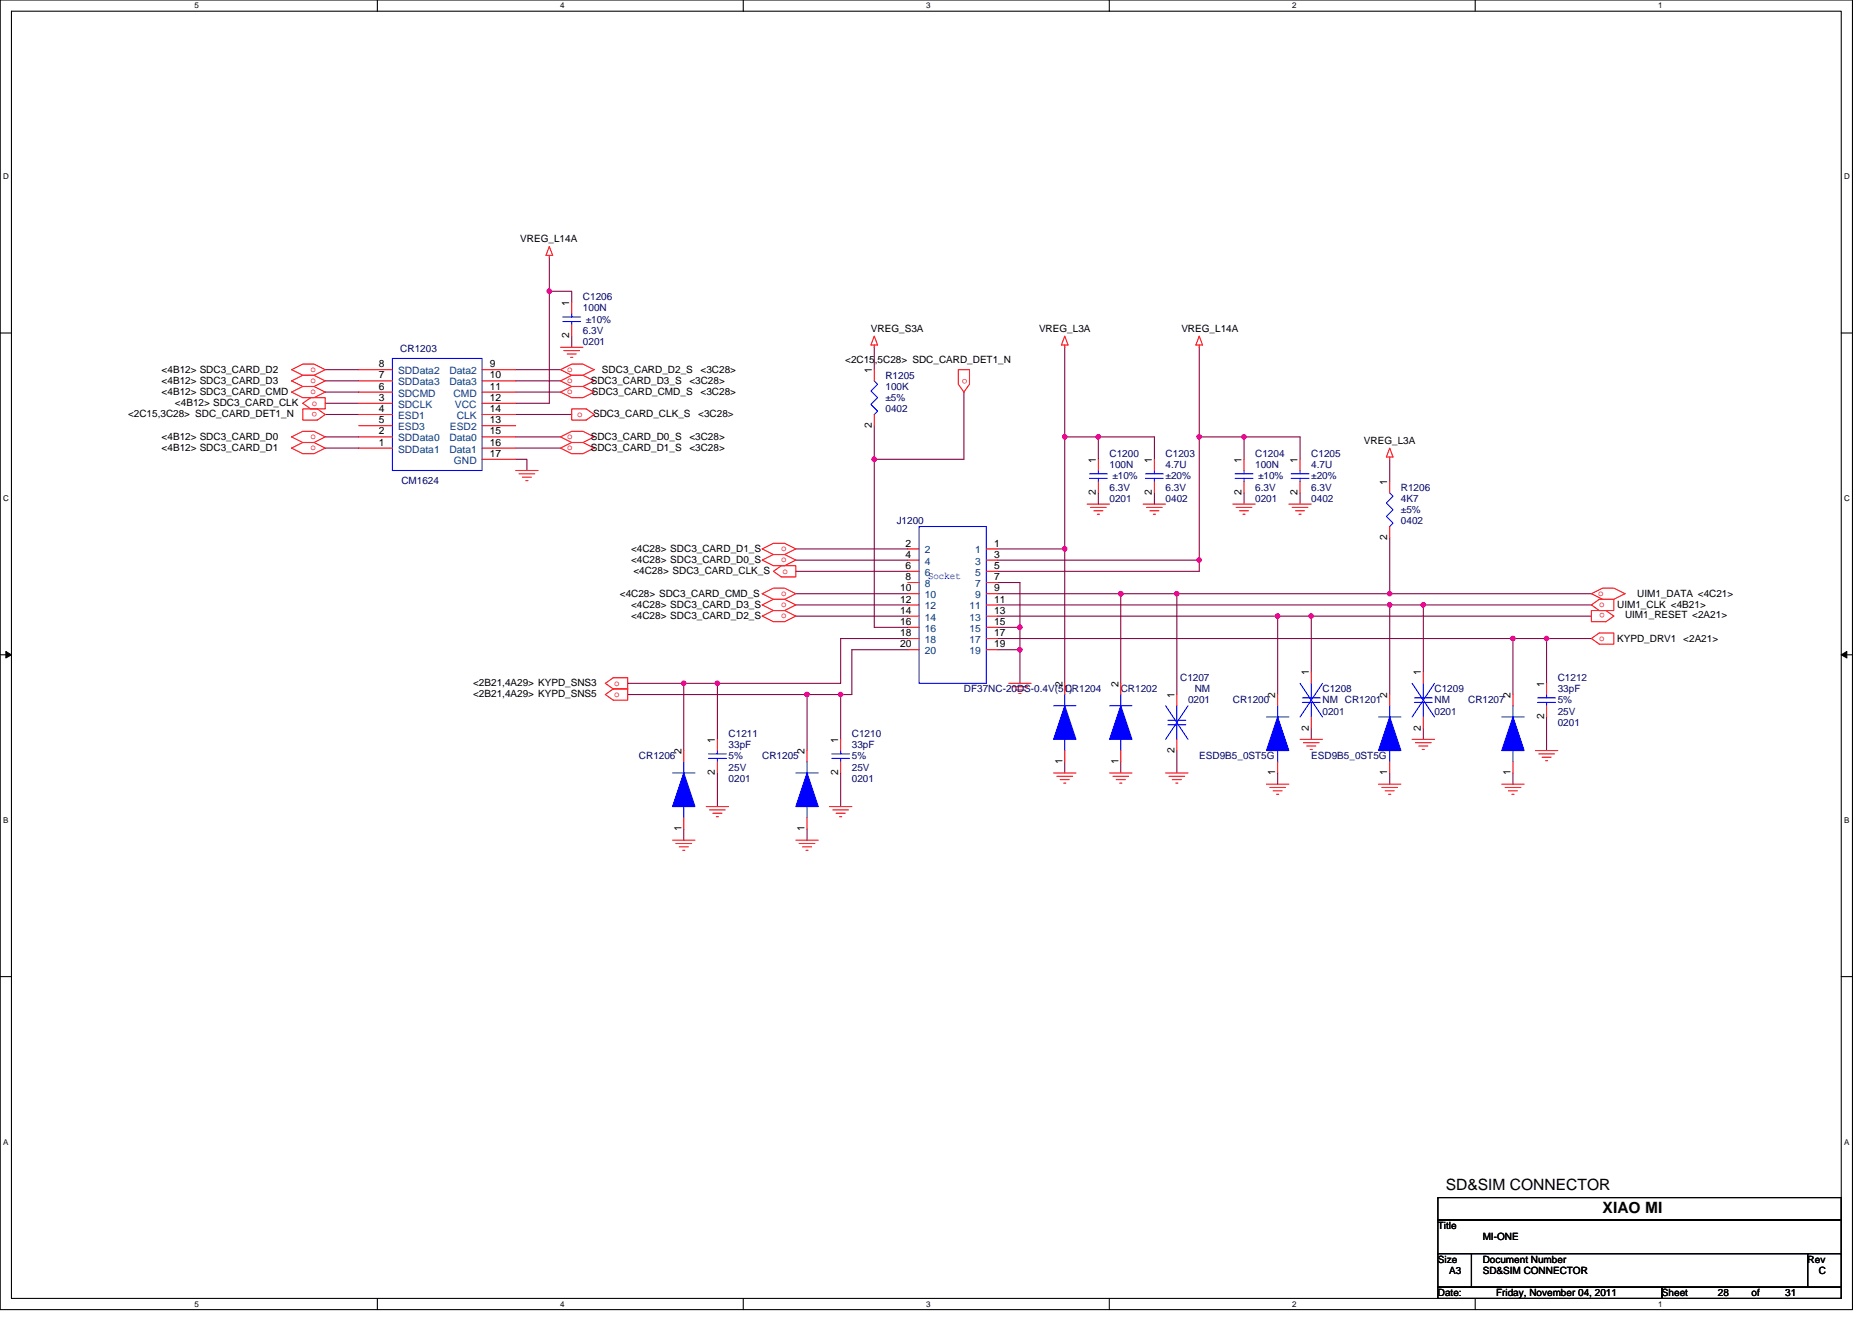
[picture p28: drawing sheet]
<svg xmlns="http://www.w3.org/2000/svg" width="297mm" height="210mm" viewBox="0 0 297 210" stroke-linecap="round" stroke-linejoin="round" font-family="sans-serif">
<defs><g id="words">
<g font-size="2.5">
<text x="229.4" y="188.9">SD&amp;SIM CONNECTOR</text>
<text x="254.3" y="192.5">XIAO MI</text>
</g>
<g font-size="1.6">
<text x="82.5" y="38.4">VREG_L14A</text>
<text x="90.3" y="53.7" transform="rotate(-90 90.3 53.7)">2</text>
<text x="90.3" y="48.5" transform="rotate(-90 90.3 48.5)">1</text>
<text x="138.2" y="52.6">VREG_S3A</text>
<text x="164.9" y="52.6">VREG_L3A</text>
<text x="187.4" y="52.6">VREG_L14A</text>
<text x="25.7" y="59.2">&lt;4B12&gt; SDC3_CARD_D2</text>
<text x="60.1" y="58.3">8</text>
<text x="77.7" y="58.3">9</text>
<text x="95.5" y="59.2">SDC3_CARD_D2_S</text>
<text x="111.2" y="59.2">&lt;3C28&gt;</text>
<text x="134.1" y="57.6">&lt;2C15,5C28&gt; SDC_CARD_DET1_N</text>
<text x="138.3" y="59.2" transform="rotate(-90 138.3 59.2)">1</text>
<text x="25.7" y="61">&lt;4B12&gt; SDC3_CARD_D3</text>
<text x="25.7" y="62.8">&lt;4B12&gt; SDC3_CARD_CMD</text>
<text x="27.8" y="64.4">&lt;4B12&gt; SDC3_CARD_CLK</text>
<text x="60.1" y="63.6">3</text>
<text x="60.1" y="65.4">4</text>
<text x="60.1" y="61.8">6</text>
<text x="60.1" y="60.1">7</text>
<text x="77.7" y="65.4">14</text>
<text x="77.7" y="60.1">10</text>
<text x="77.7" y="63.6">12</text>
<text x="77.7" y="61.8">11</text>
<text x="93.7" y="61">SDC3_CARD_D3_S</text>
<text x="93.9" y="62.8">SDC3_CARD_CMD_S</text>
<text x="109.4" y="61">&lt;3C28&gt;</text>
<text x="111.2" y="62.8">&lt;3C28&gt;</text>
<text x="20.3" y="66.1">&lt;2C15,3C28&gt; SDC_CARD_DET1_N</text>
<text x="25.7" y="69.9">&lt;4B12&gt; SDC3_CARD_D0</text>
<text x="25.7" y="71.6">&lt;4B12&gt; SDC3_CARD_D1</text>
<text x="60.1" y="70.7">1</text>
<text x="60.1" y="69">2</text>
<text x="60.1" y="67.2">5</text>
<text x="77.7" y="67.2">13</text>
<text x="77.7" y="69">15</text>
<text x="77.7" y="70.7">16</text>
<text x="93.7" y="69.9">SDC3_CARD_D0_S</text>
<text x="93.7" y="71.6">SDC3_CARD_D1_S</text>
<text x="94.1" y="66.1">SDC3_CARD_CLK_S</text>
<text x="109.4" y="69.9">&lt;3C28&gt;</text>
<text x="109.4" y="71.6">&lt;3C28&gt;</text>
<text x="110.8" y="66.1">&lt;3C28&gt;</text>
<text x="138.3" y="67.9" transform="rotate(-90 138.3 67.9)">2</text>
<text x="216.4" y="70.4">VREG_L3A</text>
<text x="77.7" y="72.5">17</text>
<text x="173.9" y="73.4" transform="rotate(-90 173.9 73.4)">1</text>
<text x="182.8" y="73.4" transform="rotate(-90 182.8 73.4)">1</text>
<text x="197" y="73.4" transform="rotate(-90 197 73.4)">1</text>
<text x="205.9" y="73.4" transform="rotate(-90 205.9 73.4)">1</text>
<text x="220.1" y="77" transform="rotate(-90 220.1 77)">1</text>
<text x="173.9" y="78.6" transform="rotate(-90 173.9 78.6)">2</text>
<text x="182.8" y="78.6" transform="rotate(-90 182.8 78.6)">2</text>
<text x="197" y="78.6" transform="rotate(-90 197 78.6)">2</text>
<text x="205.9" y="78.6" transform="rotate(-90 205.9 78.6)">2</text>
<text x="100.1" y="89.4">&lt;4C28&gt; SDC3_CARD_D0_S</text>
<text x="100.1" y="87.7">&lt;4C28&gt; SDC3_CARD_D1_S</text>
<text x="143.7" y="86.7">2</text>
<text x="143.7" y="88.5">4</text>
<text x="157.8" y="86.7">1</text>
<text x="157.8" y="88.5">3</text>
<text x="220.1" y="85.7" transform="rotate(-90 220.1 85.7)">2</text>
<text x="98.4" y="94.8">&lt;4C28&gt; SDC3_CARD_CMD_S</text>
<text x="100.5" y="91">&lt;4C28&gt; SDC3_CARD_CLK_S</text>
<text x="142.8" y="93.9">10</text>
<text x="142.8" y="95.6">12</text>
<text x="143.7" y="90.3">6</text>
<text x="143.7" y="92.1">8</text>
<text x="157.8" y="90.3">5</text>
<text x="157.8" y="92.1">7</text>
<text x="157.8" y="93.9">9</text>
<text x="157.8" y="95.6">11</text>
<text x="259.8" y="94.8">UIM1_DATA &lt;4C21&gt;</text>
<text x="100.1" y="98.3">&lt;4C28&gt; SDC3_CARD_D2_S</text>
<text x="100.1" y="96.5">&lt;4C28&gt; SDC3_CARD_D3_S</text>
<text x="142.8" y="97.4">14</text>
<text x="142.8" y="99.2">16</text>
<text x="142.8" y="101">18</text>
<text x="157.8" y="97.4">13</text>
<text x="157.8" y="99.2">15</text>
<text x="157.8" y="101">17</text>
<text x="256.6" y="96.5">UIM1_CLK &lt;4B21&gt;</text>
<text x="256.6" y="101.9">KYPD_DRV1 &lt;2A21&gt;</text>
<text x="257.8" y="98.1">UIM1_RESET &lt;2A21&gt;</text>
<text x="142.8" y="102.7">20</text>
<text x="157.8" y="102.7">19</text>
<text x="207.7" y="107.2" transform="rotate(-90 207.7 107.2)">1</text>
<text x="225.5" y="107.2" transform="rotate(-90 225.5 107.2)">1</text>
<text x="75.1" y="108.8">&lt;2B21,4A29&gt; KYPD_SNS3</text>
<text x="75.1" y="110.6">&lt;2B21,4A29&gt; KYPD_SNS5</text>
<text x="168.6" y="109" transform="rotate(-90 168.6 109)">2</text>
<text x="177.5" y="109" transform="rotate(-90 177.5 109)">2</text>
<text x="186.3" y="110.8" transform="rotate(-90 186.3 110.8)">1</text>
<text x="202.3" y="110.8" transform="rotate(-90 202.3 110.8)">2</text>
<text x="220.1" y="110.8" transform="rotate(-90 220.1 110.8)">2</text>
<text x="239.7" y="110.8" transform="rotate(-90 239.7 110.8)">2</text>
<text x="245" y="109" transform="rotate(-90 245 109)">1</text>
<text x="108.1" y="119.7" transform="rotate(-90 108.1 119.7)">2</text>
<text x="113.4" y="117.9" transform="rotate(-90 113.4 117.9)">1</text>
<text x="127.7" y="119.7" transform="rotate(-90 127.7 119.7)">2</text>
<text x="133" y="117.9" transform="rotate(-90 133 117.9)">1</text>
<text x="186.3" y="119.5" transform="rotate(-90 186.3 119.5)">2</text>
<text x="207.7" y="116" transform="rotate(-90 207.7 116)">2</text>
<text x="225.5" y="116" transform="rotate(-90 225.5 116)">2</text>
<text x="245" y="114.2" transform="rotate(-90 245 114.2)">2</text>
<text x="113.4" y="123.1" transform="rotate(-90 113.4 123.1)">2</text>
<text x="133" y="123.1" transform="rotate(-90 133 123.1)">2</text>
<text x="168.6" y="121.3" transform="rotate(-90 168.6 121.3)">1</text>
<text x="177.5" y="121.3" transform="rotate(-90 177.5 121.3)">1</text>
<text x="202.3" y="123.1" transform="rotate(-90 202.3 123.1)">1</text>
<text x="220.1" y="123.1" transform="rotate(-90 220.1 123.1)">1</text>
<text x="239.7" y="123.1" transform="rotate(-90 239.7 123.1)">1</text>
<text x="108.1" y="132" transform="rotate(-90 108.1 132)">1</text>
<text x="127.7" y="132" transform="rotate(-90 127.7 132)">1</text>
<text x="228.2" y="195.1">Title</text>
<text x="235.3" y="196.8">MI-ONE</text>
<text x="228.2" y="200.4">Size</text>
<text x="229.9" y="202.2">A3</text>
<text x="235.3" y="200.4">Document Number</text>
<text x="235.3" y="202.2">SD&amp;SIM CONNECTOR</text>
<text x="286.8" y="200.4">Rev</text>
<text x="288.6" y="202.2">C</text>
<text x="228.2" y="205.7">Date:</text>
<text x="237.4" y="205.7">Friday, November 04, 2011</text>
<text x="263.7" y="205.7">Sheet</text>
<text x="272.6" y="205.7">28</text>
<text x="277.9" y="205.7">of</text>
<text x="283.3" y="205.7">31</text>
</g>
<g font-size="1.6" fill="#000080">
<text x="92.5" y="47.6">C1206</text>
<text x="92.5" y="49.4">100N</text>
<text x="92.5" y="53">6.3V</text>
<text x="92.9" y="51.2">±10%</text>
<text x="63.5" y="55.8">CR1203</text>
<text x="92.5" y="54.8">0201</text>
<text x="140.5" y="60.1">R1205</text>
<text x="140.5" y="61.9">100K</text>
<text x="140.5" y="63.6">±5%</text>
<text x="140.5" y="65.4">0402</text>
<text x="63.7" y="76.8">CM1624</text>
<text x="176.1" y="72.5">C1200</text>
<text x="176.1" y="74.3">100N</text>
<text x="176.1" y="77.9">6.3V</text>
<text x="176.5" y="76.1">±10%</text>
<text x="185" y="72.5">C1203</text>
<text x="185" y="74.3">4.7U</text>
<text x="185" y="77.9">6.3V</text>
<text x="185" y="76.1">±20%</text>
<text x="199.2" y="72.5">C1204</text>
<text x="199.2" y="74.3">100N</text>
<text x="199.2" y="77.9">6.3V</text>
<text x="199.6" y="76.1">±10%</text>
<text x="208.1" y="72.5">C1205</text>
<text x="208.1" y="74.3">4.7U</text>
<text x="208.1" y="77.9">6.3V</text>
<text x="208.1" y="76.1">±20%</text>
<text x="222.3" y="77.9">R1206</text>
<text x="142.3" y="83.2">J1200</text>
<text x="176.1" y="79.7">0201</text>
<text x="185" y="79.7">0402</text>
<text x="199.2" y="79.7">0201</text>
<text x="208.1" y="79.7">0402</text>
<text x="222.3" y="79.7">4K7</text>
<text x="222.3" y="81.4">±5%</text>
<text x="222.3" y="83.2">0402</text>
<text x="152.9" y="109.9">DF37NC-20DS-0.4V(51)</text>
<text x="168.9" y="109.9">CR1204</text>
<text x="177.8" y="109.9">CR1202</text>
<text x="187.3" y="108.1">C1207</text>
<text x="188.5" y="111.7">0201</text>
<text x="189.6" y="109.9">NM</text>
<text x="195.6" y="111.7">CR1200</text>
<text x="209.8" y="109.9">C1208</text>
<text x="209.8" y="111.7">NM CR1201</text>
<text x="209.8" y="113.4">0201</text>
<text x="227.6" y="109.9">C1209</text>
<text x="227.6" y="111.7">NM</text>
<text x="227.6" y="113.4">0201</text>
<text x="233" y="111.7">CR1207</text>
<text x="247.2" y="108.1">C1212</text>
<text x="247.2" y="109.9">33pF</text>
<text x="247.2" y="113.4">25V</text>
<text x="247.2" y="111.7">5%</text>
<text x="115.6" y="117">C1211</text>
<text x="115.6" y="118.8">33pF</text>
<text x="135.2" y="117">C1210</text>
<text x="135.2" y="118.8">33pF</text>
<text x="247.2" y="115.2">0201</text>
<text x="101.4" y="120.5">CR1206</text>
<text x="115.6" y="124.1">0201</text>
<text x="115.6" y="122.3">25V</text>
<text x="115.6" y="120.5">5%</text>
<text x="120.9" y="120.5">CR1205</text>
<text x="135.2" y="124.1">0201</text>
<text x="135.2" y="122.3">25V</text>
<text x="135.2" y="120.5">5%</text>
<text x="190.3" y="120.5">ESD9B5_0ST5G</text>
<text x="208.1" y="120.5">ESD9B5_0ST5G</text>
</g>
<g font-size="1.6" fill="#f00">
<text x="49.3" y="59">o</text>
<text x="90" y="59">o</text>
<text x="49.3" y="60.8">o</text>
<text x="49.3" y="62.6">o</text>
<text x="49.5" y="64.4">o</text>
<text x="50.4" y="65.4" transform="rotate(180 50.4 65.4)">o</text>
<text x="90" y="60.8">o</text>
<text x="90" y="62.6">o</text>
<text x="153.4" y="61" transform="rotate(-90 153.4 61)">o</text>
<text x="49.3" y="69.7">o</text>
<text x="49.3" y="71.5">o</text>
<text x="90" y="69.7">o</text>
<text x="90" y="71.5">o</text>
<text x="91.6" y="66.1">o</text>
<text x="124" y="89.3">o</text>
<text x="124" y="87.5">o</text>
<text x="124" y="94.6">o</text>
<text x="124.1" y="91">o</text>
<text x="253.6" y="94.6">o</text>
<text x="124" y="98.1">o</text>
<text x="124" y="96.4">o</text>
<text x="253.8" y="96.4">o</text>
<text x="253.8" y="101.7">o</text>
<text x="254.7" y="97.4" transform="rotate(180 254.7 97.4)">o</text>
<text x="97.5" y="108.8">o</text>
<text x="97.5" y="110.6">o</text>
</g>
<g font-size="1.6" fill="#004080">
<text x="63.2" y="59.4">SDData2</text>
<text x="71.3" y="59.4">Data2</text>
<text x="63.2" y="64.7">SDCLK</text>
<text x="63.2" y="62.9">SDCMD</text>
<text x="63.2" y="61.2">SDData3</text>
<text x="71.3" y="61.2">Data3</text>
<text x="71.9" y="62.9">CMD</text>
<text x="72.2" y="64.7">VCC</text>
<text x="63.2" y="71.8">SDData1</text>
<text x="63.2" y="70.1">SDData0</text>
<text x="63.2" y="66.5">ESD1</text>
<text x="63.2" y="68.3">ESD3</text>
<text x="71.3" y="70.1">Data0</text>
<text x="71.3" y="71.8">Data1</text>
<text x="71.4" y="68.3">ESD2</text>
<text x="72.5" y="66.5">CLK</text>
<text x="72" y="73.6">GND</text>
<text x="146.7" y="87.8">2</text>
<text x="146.7" y="89.6">4</text>
<text x="154.7" y="87.8">1</text>
<text x="154.7" y="89.6">3</text>
<text x="146.7" y="91.4">6</text>
<text x="146.7" y="93.2">8</text>
<text x="146.7" y="95">10</text>
<text x="154.7" y="91.4">5</text>
<text x="154.7" y="93.2">7</text>
<text x="154.7" y="95">9</text>
<text x="146.7" y="96.7">12</text>
<text x="146.7" y="98.5">14</text>
<text x="146.7" y="100.3">16</text>
<text x="153.8" y="96.7">11</text>
<text x="153.8" y="98.5">13</text>
<text x="153.8" y="100.3">15</text>
<text x="146.7" y="102.1">18</text>
<text x="146.7" y="103.8">20</text>
<text x="153.8" y="102.1">17</text>
<text x="153.8" y="103.8">19</text>
</g>
<text font-size="1.6" fill="#00f" x="147.3" y="91.9">Socket</text>
<g font-size="1.3">
<text x="30.8" y="1.3">5</text>
<text x="88.9" y="1.3">4</text>
<text x="147" y="1.3">3</text>
<text x="205" y="1.3">2</text>
<text x="263.1" y="1.3">1</text>
<text x=".5" y="28.4">D</text>
<text x="292.6" y="28.4">D</text>
<text x=".5" y="79.5">C</text>
<text x="292.6" y="79.5">C</text>
<text x=".5" y="130.6">B</text>
<text x="292.6" y="130.6">B</text>
<text x=".5" y="181.7">A</text>
<text x="292.6" y="181.7">A</text>
<text x="30.8" y="207.4">5</text>
<text x="88.9" y="207.4">4</text>
<text x="147" y="207.4">3</text>
<text x="205" y="207.4">2</text>
<text x="263.1" y="207.4">1</text>
</g>
</g></defs>
<path d="M0 0h293.9v207.9h-293.9zM1.8 1.8h290.4v204.3h-290.4z" fill="none" stroke="#000" stroke-width=".17"/>
<g fill="#fff">
<path d="M30.8 .2h.7v1.4h-.7z"/>
<path d="M30.8 206.3h.7v1.4h-.7z"/>
</g>
<path d="M59.9 0v1.8M59.9 206.1v1.8" fill="none" stroke="#000" stroke-width=".17"/>
<g fill="#fff">
<path d="M88.9 .2h.7v1.4h-.7z"/>
<path d="M88.9 206.3h.7v1.4h-.7z"/>
</g>
<path d="M117.9 0v1.8M117.9 206.1v1.8" fill="none" stroke="#000" stroke-width=".17"/>
<g fill="#fff">
<path d="M147 .2h.7v1.4h-.7z"/>
<path d="M147 206.3h.7v1.4h-.7z"/>
</g>
<path d="M176 0v1.8M176 206.1v1.8" fill="none" stroke="#000" stroke-width=".17"/>
<g fill="#fff">
<path d="M205 .2h.7v1.4h-.7z"/>
<path d="M205 206.3h.7v1.4h-.7z"/>
</g>
<path d="M234.1 0v1.8M234.1 206.1v1.8" fill="none" stroke="#000" stroke-width=".17"/>
<g fill="#fff">
<path d="M263.1 .2h.7v1.4h-.7z"/>
<path d="M263.1 206.3h.7v1.4h-.7z"/>
<path d="M.5 27.3h.9v1.4h-.9z"/>
<path d="M292.6 27.3h.9v1.4h-.9z"/>
<path d="M.5 78.4h.9v1.4h-.9z"/>
<path d="M292.6 78.4h.9v1.4h-.9z"/>
</g>
<path d="M0 52.9h1.8M292.2 52.9h1.7" fill="none" stroke="#000" stroke-width=".17"/>
<g fill="#fff">
<path d="M.5 129.5h.8v1.4h-.8z"/>
<path d="M292.6 129.5h.9v1.4h-.9z"/>
</g>
<path d="M0 103.9h1.8M292.2 103.9h1.7" fill="none" stroke="#000" stroke-width=".17"/>
<path d="M.9 103.4l.9 .5-.9 .5zM292.2 103.9l.8-.5v1z" fill="#000" stroke="#000" stroke-width=".16"/>
<g fill="#fff">
<path d="M.5 180.5h.8v1.4h-.8z"/>
<path d="M292.6 180.5h.9v1.4h-.9z"/>
</g>
<path d="M0 155h1.8M292.2 155h1.7M228.2 190.1h64v3.5h-64zM228.2 193.6h64v5.4h-64zM228.2 199h5.3v5.3h-5.3zM233.5 199h53.3v5.3h-53.3zM286.8 199h5.4v5.3h-5.4zM228.2 204.3h35.5v1.8h-35.5zM263.7 204.3h28.5v1.8h-28.5z" fill="none" stroke="#000" stroke-width=".17"/>
<g fill="none" stroke="#800040" stroke-width=".17">
<path d="M51.6 58.7h5.3M81.8 58.7h7.1M87.2 40.9v5.3h3.5v1.8M87.2 46.2v17.8h-5.4M90.7 53.3v1.8M138.7 55.1v3.6M168.9 55.1v14.2h5.4M190.3 55.1v14.2M51.6 60.5h5.3M51.6 62.2h5.3M51.6 64h5.3M51.6 69.3h5.3"/>
<path d="M51.6 71.1h5.3M51.6 65.8h5.3M81.8 60.5h7.1M81.8 62.2h7.1M81.8 69.3h7.1M81.8 72.9h1.8v1.8M81.8 65.8h8.9M81.8 71.1h7.1M138.7 72.9v26.7h5.4M138.7 67.6v5.3M152.9 62.2v10.7h-14.2M168.9 69.3v17.8"/>
<path d="M174.3 69.3v3.6M174.3 78.2v1.8M174.3 69.3h8.9v3.6M183.2 78.2v1.8M190.3 69.3v19.6M190.3 69.3h7.1v3.6M197.4 69.3h8.9v3.6M197.4 78.2v1.8M206.3 78.2v1.8M220.5 72.9v3.6M126.3 96h17.8M126.3 97.8h17.8"/>
<path d="M126.3 94.2h17.8M126.3 90.7h17.8M126.3 87.1h17.8M126.3 88.9h17.8M158.3 88.9h32M158.3 94.2h19.5M158.3 92.5h3.5v7.1M158.3 99.6h3.5M158.3 87.1h10.6M158.3 97.8h44.4v12.4M158.3 96h62.2v14.2M161.8 99.6v3.5"/>
<path d="M168.9 87.1v21.4M177.8 94.2h8.9M177.8 94.2v14.3M186.7 94.2v16M186.7 94.2h33.8M190.3 88.9v1.8h-32M202.7 97.8h5.4v8.9M208.1 97.8h44.4M220.5 96h5.3v10.7M220.5 94.2h32M220.5 85.3v8.9M225.8 96h26.7"/>
<path d="M99.6 108.5h8.9M99.6 110.2h28.5M108.5 108.5h5.3M108.5 108.5v10.6M113.8 108.5v8.8M128.1 110.2h5.3M128.1 110.2v8.9M133.4 110.2v7.1M144.1 101.3h-10.7v7.2h-19.6M144.1 103.1h-8.9v7.1h-1.8M158.3 103.1h3.5M158.3 101.3h81.8"/>
<path d="M161.8 103.1v5.4M186.7 119.1v3.6M208.1 115.6v1.7M225.8 115.6v1.7M240.1 101.3h5.3M240.1 101.3v8.9M245.4 113.8v5.3M245.4 101.3h7.1M245.4 101.3v7.2M108.5 131.6v1.7M113.8 122.7v5.3M128.1 131.6v1.7"/>
<path d="M133.4 122.7v5.3M168.9 120.9v1.8M177.8 120.9v1.8M202.7 122.7v1.8M220.5 122.7v1.8M240.1 122.7v1.8"/>
</g>
<g fill="#f0f" stroke="#f0f" stroke-width=".17">
<circle cx="225.8" cy="96" r=".35"/>
<circle cx="208.1" cy="97.8" r=".35"/>
<circle cx="220.5" cy="94.2" r=".35"/>
<circle cx="177.8" cy="94.2" r=".35"/>
<circle cx="87.1" cy="46.2" r=".35"/>
<circle cx="190.3" cy="88.9" r=".35"/>
<circle cx="190.3" cy="69.3" r=".35"/>
<circle cx="138.7" cy="72.9" r=".35"/>
<circle cx="202.7" cy="97.8" r=".35"/>
<circle cx="220.5" cy="96" r=".35"/>
<circle cx="168.9" cy="87.1" r=".35"/>
<circle cx="168.9" cy="69.3" r=".35"/>
<circle cx="161.8" cy="103.1" r=".35"/>
<circle cx="186.7" cy="94.2" r=".35"/>
<circle cx="174.3" cy="69.3" r=".35"/>
<circle cx="197.4" cy="69.3" r=".35"/>
<circle cx="133.4" cy="110.2" r=".35"/>
<circle cx="128" cy="110.2" r=".35"/>
<circle cx="113.8" cy="108.4" r=".35"/>
<circle cx="108.5" cy="108.4" r=".35"/>
<circle cx="245.4" cy="101.3" r=".35"/>
<circle cx="161.8" cy="99.6" r=".35"/>
<circle cx="240.1" cy="101.3" r=".35"/>
</g>
<g fill="none" stroke="#f00" stroke-width=".17">
<path d="M87.2 39.1l.5 1.4h-1.1zM46.3 58.7l1.7-.9h1.8l1.8 .9-1.8 .9h-1.8zM56.9 58.7h5.4M76.5 58.7h5.3M87.2 40.5v.4M88.9 58.7l1.8-.9h1.8l1.8 .9-1.8 .9h-1.8zM88.9 55.1h3.6M89.5 55.6h2.5M90 56.2h1.4M90.5 56.7h.4M90.7 48v1.8M90.7 51.6v1.7"/>
<path d="M138.7 53.3l.6 1.5h-1.1zM138.7 54.8v.3M138.7 58.7v1.8M152.1 58.7h1.7v2.3l-.9 1.2-.8-1.2zM168.9 53.3l.6 1.5h-1.1zM168.9 54.8v.3M190.3 53.3l.5 1.5h-1zM190.3 54.8v.3M46.3 69.3l1.7-.8h1.8l1.8 .8-1.8 .9h-1.8zM46.3 71.1l1.7-.9h1.8l1.8 .9-1.8 .9h-1.8zM46.3 60.5l1.7-.9h1.8l1.8 .9-1.8 .8h-1.8zM46.3 62.2l1.7-.9h1.8l1.8 .9-1.8 .9h-1.8z"/>
<path d="M48 64l1.3-.9h2.3v1.8h-2.3zM48 64.9h2.4l1.2 .9-1.2 .9h-2.4zM56.9 71.1h5.4M56.9 69.3h5.4M56.9 64h5.4M56.9 65.8h5.4M56.9 67.6h5.4M56.9 62.2h5.4M56.9 60.5h5.4M76.5 60.5h5.3M76.5 62.2h5.3M76.5 64h5.3"/>
<path d="M76.5 67.6h5.3M76.5 65.8h5.3M76.5 69.3h5.3M76.5 71.1h5.3M76.5 72.9h5.3M81.8 74.7h3.6M82.4 75.2h2.5M82.9 75.7h1.4M83.4 76.3h.4M88.9 60.5l1.8-.9h1.8l1.8 .9-1.8 .8h-1.8zM88.9 62.2l1.8-.9h1.8l1.8 .9-1.8 .9h-1.8zM88.9 69.3l1.8-.8h1.8l1.8 .8-1.8 .9h-1.8z"/>
<path d="M88.9 71.1l1.8-.9h1.8l1.8 .9-1.8 .9h-1.8zM90.7 64.9h2.3l1.3 .9-1.3 .9h-2.3zM138.7 65.8v1.8M174.3 72.9v1.8M174.3 76.5v1.7M183.2 72.9v1.8M183.2 76.5v1.7M197.4 72.9v1.8M197.4 76.5v1.7M206.3 72.9v1.8M206.3 76.5v1.7M220.5 76.5v1.7"/>
<path d="M220.5 71.1l.5 1.4h-1zM220.5 72.5v.4M120.9 97.8l1.8-.9h1.8l1.8 .9-1.8 .9h-1.8zM120.9 96l1.8-.9h1.8l1.8 .9-1.8 .9h-1.8zM120.9 94.2l1.8-.9h1.8l1.8 .9-1.8 .9h-1.8zM120.9 88.9l1.8-.9h1.8l1.8 .9-1.8 .9h-1.8zM120.9 87.1l1.8-.9h1.8l1.8 .9-1.8 .9h-1.8zM122.7 90.7l1.3-.9h2.3v1.8h-2.3zM144.1 87.1h1.7M144.1 88.9h1.7M144.1 90.7h1.7M144.1 92.5h1.7"/>
<path d="M144.1 94.2h1.7M144.1 96h1.7M144.1 97.8h1.7M144.1 99.6h1.7M156.5 87.1h1.8M156.5 88.9h1.8M156.5 90.7h1.8M156.5 92.5h1.8M156.5 94.2h1.8M156.5 96h1.8M156.5 97.8h1.8M156.5 99.6h1.8"/>
<path d="M172.5 80h3.6M173 80.5h2.5M173.6 81.1h1.4M174.1 81.6h.4M181.4 80h3.6M181.9 80.5h2.5M182.5 81.1h1.4M183 81.6h.3M195.6 80h3.6M196.1 80.5h2.5M196.7 81.1h1.4M197.2 81.6h.4"/>
<path d="M204.5 80h3.6M205 80.5h2.5M205.6 81.1h1.4M206.1 81.6h.4M220.5 83.6v1.7M252.5 96.9h2.3l1.3 .9-1.3 .9h-2.3zM252.5 94.2l1.8-.9h1.8l1.7 .9-1.7 .9h-1.8zM252.5 96l1.3-.9h2.3v1.8h-2.3zM96.1 108.5l1.2-.9h2.3v1.7h-2.3zM96.1 110.2l1.2-.9h2.3v1.8h-2.3zM108.5 119.1v1.8M113.8 117.3v1.8"/>
<path d="M128.1 119.1v1.8M133.4 117.3v1.8M144.1 101.3h1.7M144.1 103.1h1.7M156.5 101.3h1.8M156.5 103.1h1.8M160.1 108.5h3.5M160.6 109h2.5M161.1 109.5h1.5M161.7 110.1h.3M168.9 119.1v1.8M168.9 108.5v1.7"/>
<path d="M177.8 119.1v1.8M177.8 108.5v1.7M186.7 110.2v1.8M186.7 117.3v1.8M202.7 110.2v1.8M206.3 117.3h3.5M206.8 117.9h2.5M207.3 118.4h1.5M207.9 119h.3M208.1 106.7v1.8M208.1 113.8v1.8M220.5 110.2v1.8"/>
<path d="M224.1 117.3h3.5M224.6 117.9h2.5M225.1 118.4h1.5M225.7 119h.3M225.8 106.7v1.8M225.8 113.8v1.8M240.1 110.2v1.8M243.6 119.1h3.6M244.2 119.7h2.5M245.4 108.5v1.7M245.4 112v1.8M252.5 101.3l1.3-.8h2.3v1.7h-2.3z"/>
<path d="M106.7 133.3h3.6M107.2 133.9h2.5M107.8 134.4h1.4M108.3 135h.4M108.5 129.8v1.8M112.1 128h3.5M112.6 128.5h2.5M113.1 129.1h1.5M113.7 129.6h.3M113.8 120.9v1.8M126.3 133.3h3.5M126.8 133.9h2.5"/>
<path d="M127.3 134.4h1.5M127.9 135h.3M128.1 129.8v1.8M131.6 128h3.6M132.1 128.5h2.5M132.7 129.1h1.4M133.2 129.6h.4M133.4 120.9v1.8M167.2 122.7h3.5M167.7 123.2h2.5M168.2 123.7h1.5M168.8 124.3h.3"/>
<path d="M176.1 122.7h3.5M176.6 123.2h2.5M177.1 123.7h1.5M177.7 124.3h.3M185 122.7h3.5M185.5 123.2h2.5M186 123.7h1.4M186.6 124.3h.3M201 124.5h3.5M201.5 125h2.5M202 125.5h1.5M202.6 126.1h.3"/>
<path d="M202.7 120.9v1.8M218.7 124.5h3.6M219.3 125h2.5M219.8 125.5h1.4M220.3 126.1h.4M220.5 120.9v1.8M238.3 124.5h3.5M238.8 125h2.5M239.3 125.5h1.5M239.9 126.1h.3M240.1 120.9v1.8M244.7 120.2h1.4"/>
<path d="M245.2 120.7h.4"/>
</g>
<g fill="none" stroke="#00f" stroke-width=".17">
<path d="M62.3 56.9h14.2v17.8h-14.2zM89.3 50.3h2.8M89.3 51h2.8M90.7 49.8v.5M90.7 51v.6M138.7 60.5l.6 .5-1.1 1.1 1.1 1-1.1 1.1 1.1 1.1-.6 .5M172.9 75.2h2.8M172.9 75.9h2.8M174.3 74.7v.5M174.3 75.9v.6M181.8 75.2h2.8M181.8 75.9h2.8"/>
<path d="M183.2 74.7v.5M183.2 75.9v.6M196 75.2h2.8M196 75.9h2.8M197.4 74.7v.5M197.4 75.9v.6M204.9 75.2h2.8M204.9 75.9h2.8M206.3 74.7v.5M206.3 75.9v.6M220.5 78.2l.5 .6-1 1 1 1.1-1 1.1 1 1-.5 .6M145.8 83.6h10.7v24.9h-10.7z"/>
<path d="M112.4 119.7h2.8M113.8 119.1v.6M132 119.7h2.8M133.4 119.1v.6M167.2 112h3.5M168.9 117.3v1.8M168.9 110.2v1.8M176.1 112h3.5M177.8 117.3v1.8M177.8 110.2v1.8M185 112l3.5 5.3M185.3 114.3h2.8"/>
<path d="M185.3 115h2.8M186.7 112v2.3M186.7 115v2.3M188.5 112l-3.5 5.3M201 113.8h3.5M202.7 119.1v1.8M202.7 112v1.8M206.3 108.5l3.5 5.3M206.6 110.8h2.9M206.6 111.5h2.9M208.1 108.5v2.3M208.1 111.5v2.3"/>
<path d="M209.8 108.5l-3.5 5.3M218.7 113.8h3.6M220.5 119.1v1.8M220.5 112v1.8M224.1 108.5l3.5 5.3M224.4 110.8h2.9M224.4 111.5h2.9M225.8 108.5v2.3M225.8 111.5v2.3M227.6 108.5l-3.5 5.3M238.3 113.8h3.5M240.1 119.1v1.8"/>
<path d="M240.1 112v1.8M244 110.8h2.8M244 111.5h2.8M245.4 110.2v.6M245.4 111.5v.5M106.7 122.7h3.6M108.5 128v1.8M108.5 120.9v1.8M112.4 120.4h2.8M113.8 120.4v.5M126.3 122.7h3.5M128.1 128v1.8"/>
<path d="M128.1 120.9v1.8M132 120.4h2.8M133.4 120.4v.5"/>
</g>
<g fill="#00f" stroke="#00f" stroke-width=".17">
<path d="M220.5 113.8l1.8 5.3h-3.6z" fill-rule="evenodd"/>
<path d="M202.7 113.8l1.8 5.3h-3.5z" fill-rule="evenodd"/>
<path d="M128.1 122.7l1.7 5.3h-3.5z" fill-rule="evenodd"/>
<path d="M240.1 113.8l1.7 5.3h-3.5z" fill-rule="evenodd"/>
<path d="M177.8 112l1.8 5.3h-3.5z" fill-rule="evenodd"/>
<path d="M108.5 122.7l1.8 5.3h-3.6z" fill-rule="evenodd"/>
<path d="M168.9 112l1.8 5.3h-3.5z" fill-rule="evenodd"/>
</g>
<use href="#words"/>
</svg>
